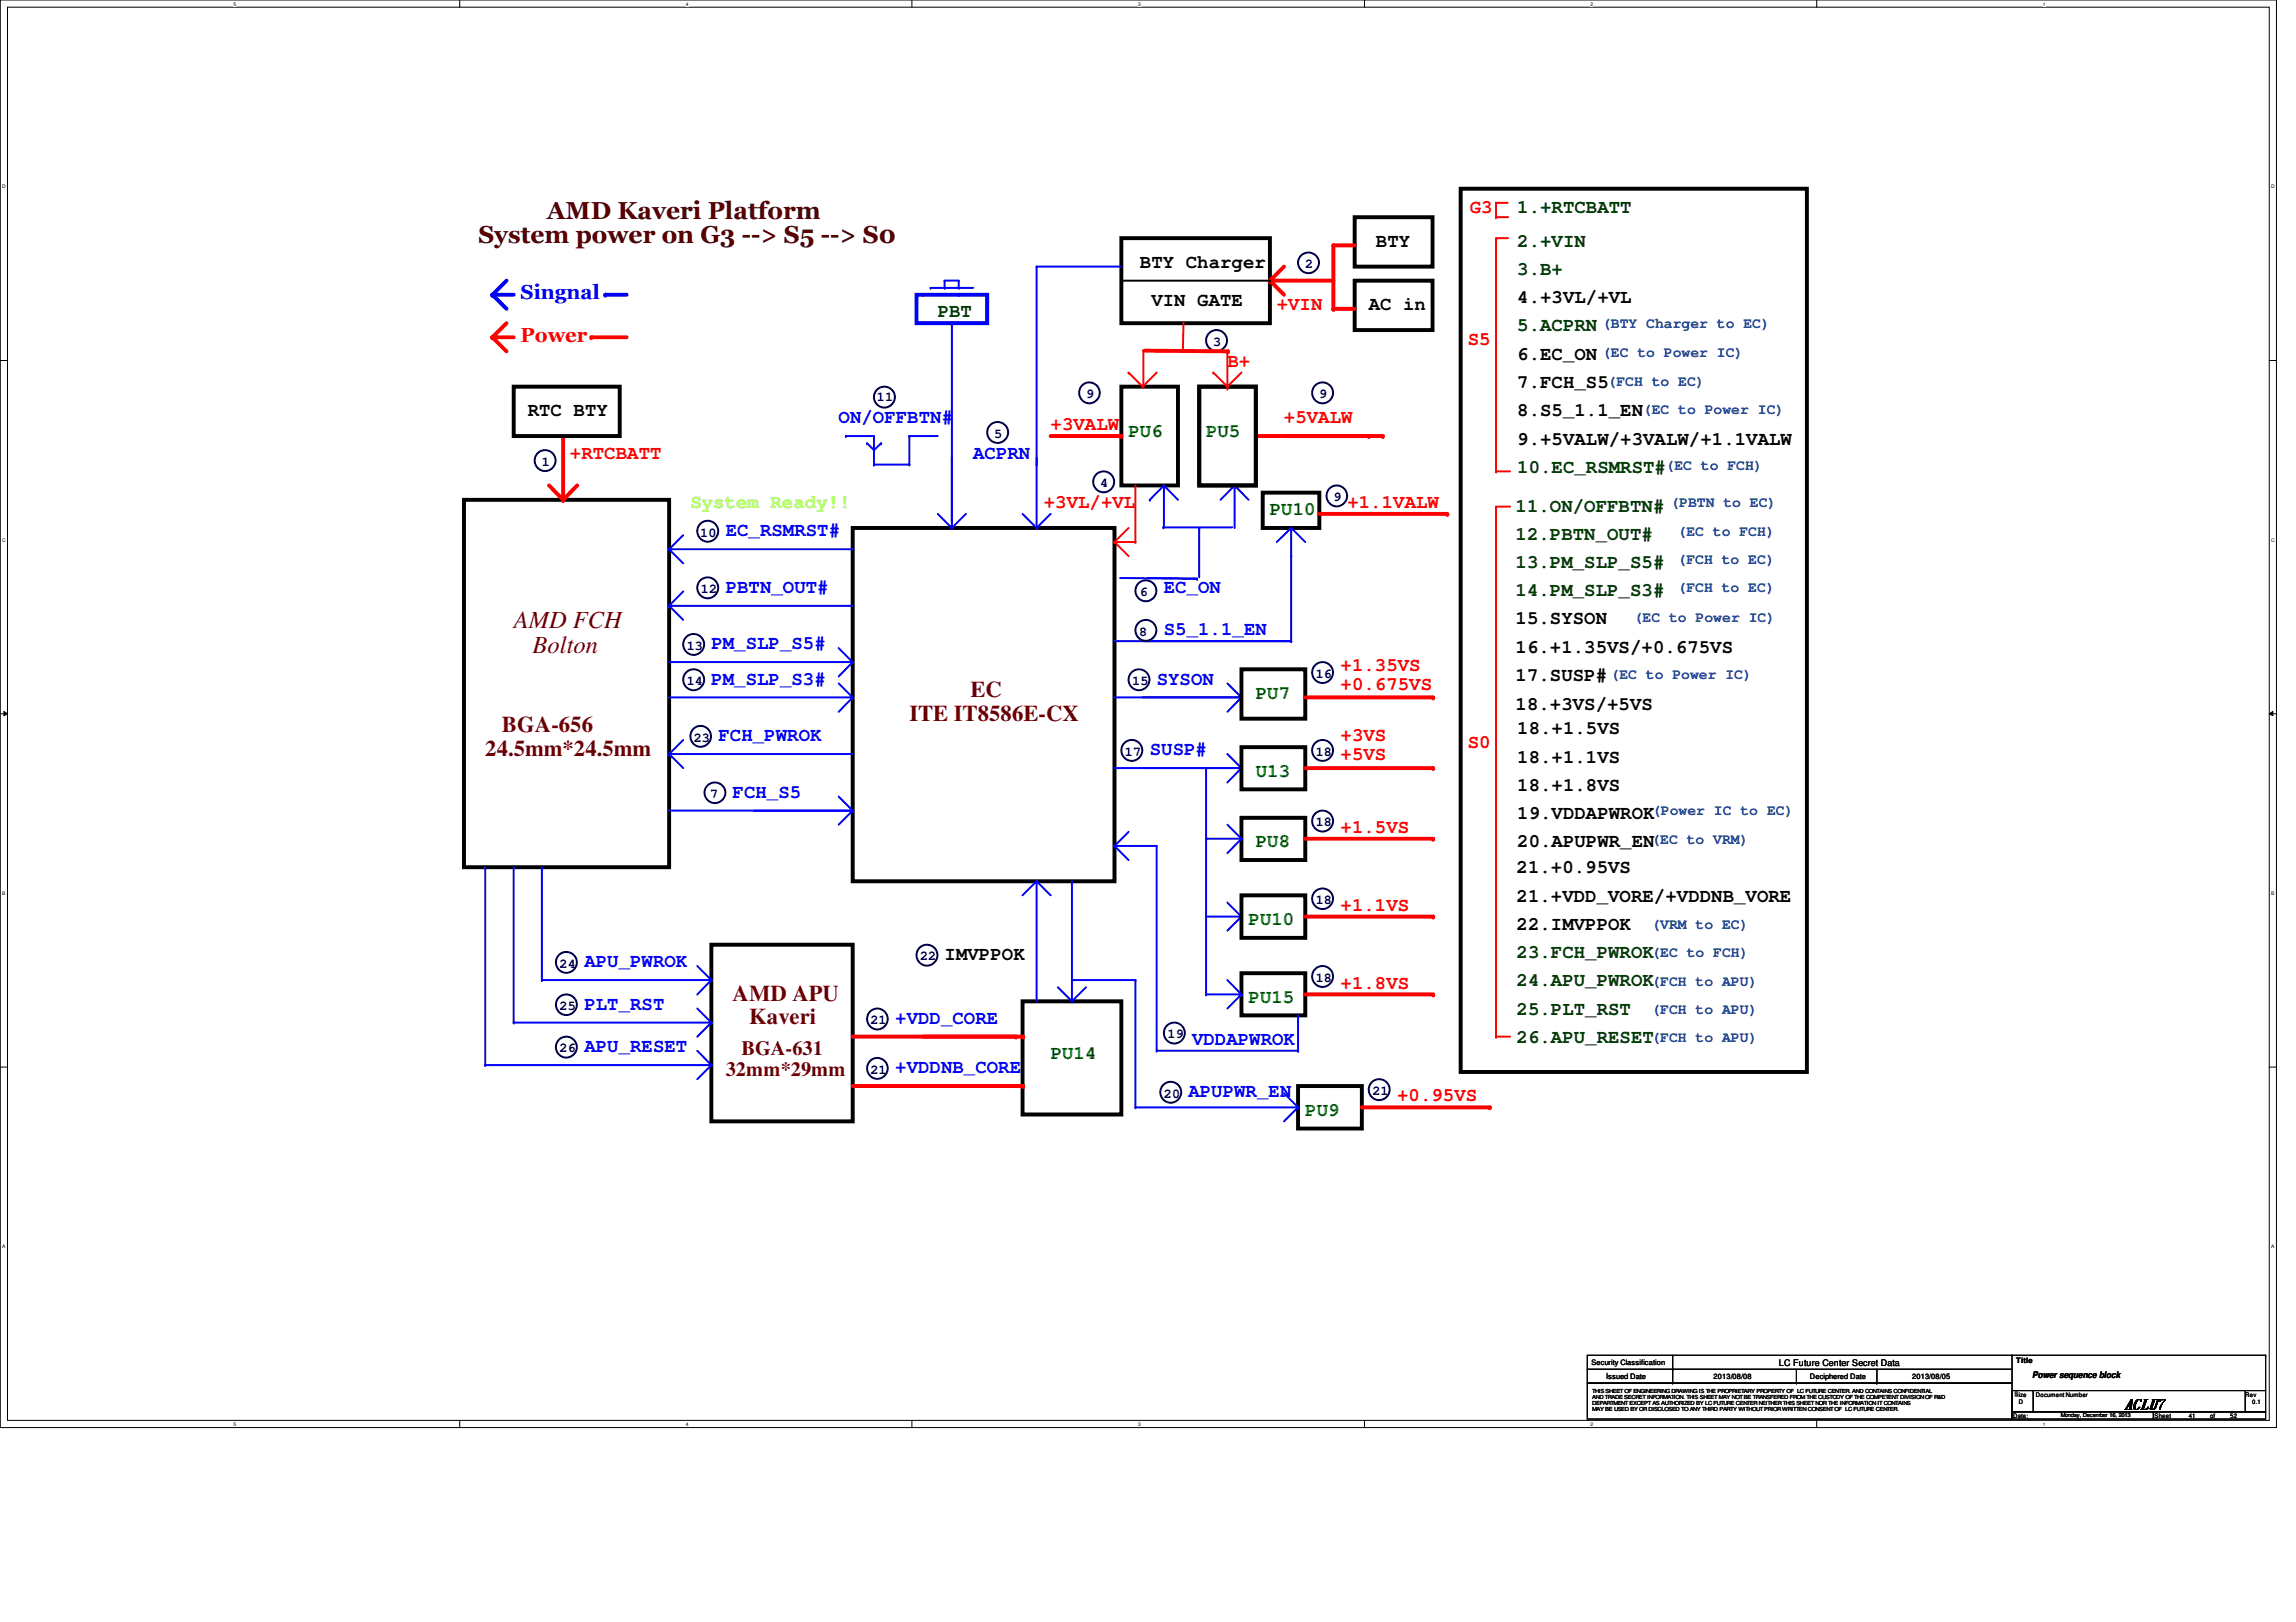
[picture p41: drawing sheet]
<svg xmlns="http://www.w3.org/2000/svg" width="297mm" height="210mm" viewBox="0 0 297 210" stroke-linecap="round" stroke-linejoin="round" font-family="sans-serif">
<defs><g id="words">
<g font-size="3.2" fill="#400000">
<text x="70.8" y="28.3">AMD Kaveri Platform</text>
<text x="61.9" y="31.5">System power on G3 --&gt; S5 --&gt; S0</text>
</g>
<g font-size="3.2" fill="#800000">
<text x="66.5" y="81.2">AMD FCH</text>
<text x="68.9" y="84.5">Bolton</text>
</g>
<g font-size="2.9" fill="#800000">
<text x="64.9" y="94.8">BGA-656</text>
<text x="117.6" y="93.3">ITE IT8586E-CX</text>
<text x="125.6" y="90.2">EC</text>
<text x="62.8" y="97.8">24.5mm*24.5mm</text>
<text x="94.8" y="129.5">AMD APU</text>
<text x="96.9" y="132.5">Kaveri</text>
</g>
<text font-size="2.6" fill="#00f" x="67.3" y="38.7">Singnal</text>
<text font-size="2.6" fill="#f00" x="67.3" y="44.2">Power</text>
<g font-size="2.6" fill="#800000">
<text x="95.9" y="136.5">BGA-631</text>
<text x="93.9" y="139.3">32mm*29mm</text>
</g>
<g font-size="2.5" fill="#f00">
<text x="190.2" y="27.6">G3</text>
<text x="165.2" y="40.1">+VIN</text>
<text x="158.8" y="47.5">B+</text>
<text x="189.9" y="44.7">S5</text>
<text x="73.7" y="59.4">+RTCBATT</text>
<text x="135.9" y="55.7">+3VALW</text>
<text x="166.1" y="54.8">+5VALW</text>
<text x="135" y="65.7">+3VL/+VL</text>
<text x="174.3" y="65.7">+1.1VALW</text>
<text x="173.4" y="86.8">+1.35VS</text>
<text x="173.4" y="89.2">+0.675VS</text>
<text x="173.4" y="95.9">+3VS</text>
<text x="173.4" y="98.4">+5VS</text>
<text x="189.9" y="96.8">S0</text>
<text x="173.4" y="107.8">+1.5VS</text>
<text x="173.4" y="117.9">+1.1VS</text>
<text x="173.4" y="127.9">+1.8VS</text>
<text x="180.8" y="142.5">+0.95VS</text>
</g>
<g font-size="2.5" fill="#004000">
<text x="196.3" y="27.6">1.+RTCBATT</text>
<text x="196.3" y="31.9">2.+VIN</text>
<text x="196.3" y="35.6">3.B+</text>
<text x="121.3" y="41.1">PBT</text>
<text x="196.3" y="42.9">5.ACPRN</text>
<text x="196.3" y="61.2">10.EC_RSMRST#</text>
<text x="196.1" y="66.2">11.ON/OFFBTN#</text>
<text x="196.1" y="69.8">12.PBTN_OUT#</text>
<text x="196.1" y="73.5">13.PM_SLP_S5#</text>
<text x="196.1" y="77.2">14.PM_SLP_S3#</text>
<text x="196.2" y="124">23.FCH_PWROK</text>
<text x="196.2" y="127.6">24.APU_PWROK</text>
<text x="196.2" y="131.3">25.PLT_RST</text>
<text x="196.2" y="135">26.APU_RESET</text>
</g>
<g font-size="2.5">
<text x="147.5" y="34.7">BTY Charger</text>
<text x="178" y="31.9">BTY</text>
<text x="149" y="39.6">VIN GATE</text>
<text x="177.1" y="40.1">AC in</text>
<text x="196.3" y="39.2">4.+3VL/+VL</text>
<text x="196.3" y="46.5">6.EC_ON</text>
<text x="68.3" y="53.8">RTC BTY</text>
<text x="196.3" y="53.8">8.S5_1.1_EN</text>
<text x="196.3" y="50.2">7.FCH_S5</text>
<text x="196.3" y="57.5">9.+5VALW/+3VALW/+1.1VALW</text>
<text x="196.1" y="80.8">15.SYSON</text>
<text x="196.1" y="84.5">16.+1.35VS/+0.675VS</text>
<text x="196.1" y="88.1">17.SUSP#</text>
<text x="196.1" y="91.8">18.+3VS/+5VS</text>
<text x="196.3" y="95">18.+1.5VS</text>
<text x="196.3" y="98.7">18.+1.1VS</text>
<text x="196.3" y="106">19.VDDAPWROK</text>
<text x="196.3" y="102.4">18.+1.8VS</text>
<text x="196.2" y="113">21.+0.95VS</text>
<text x="196.3" y="109.6">20.APUPWR_EN</text>
<text x="196.2" y="116.7">21.+VDD_VORE/+VDDNB_VORE</text>
<text x="122.2" y="124.2">IMVPPOK</text>
<text x="196.2" y="120.3">22.IMVPPOK</text>
</g>
<g font-size="2.5" fill="#00f">
<text x="108.5" y="54.8">ON/OFFBTN#</text>
<text x="125.9" y="59.4">ACPRN</text>
<text x="93.9" y="69.4">EC_RSMRST#</text>
<text x="93.9" y="76.7">PBTN_OUT#</text>
<text x="150.6" y="76.7">EC_ON</text>
<text x="150.6" y="82.2">S5_1.1_EN</text>
<text x="92" y="88.6">PM_SLP_S3#</text>
<text x="92" y="84">PM_SLP_S5#</text>
<text x="149.6" y="88.6">SYSON</text>
<text x="93" y="95.9">FCH_PWROK</text>
<text x="148.8" y="97.7">SUSP#</text>
<text x="94.8" y="103.3">FCH_S5</text>
<text x="75.6" y="125.2">APU_PWROK</text>
<text x="75.6" y="130.7">PLT_RST</text>
<text x="75.6" y="136.1">APU_RESET</text>
<text x="115.8" y="132.5">+VDD_CORE</text>
<text x="154.2" y="135.3">VDDAPWROK</text>
<text x="115.8" y="138.9">+VDDNB_CORE</text>
<text x="153.8" y="142">APUPWR_EN</text>
</g>
<g font-size="2.5" fill="#008000">
<text x="146" y="56.6">PU6</text>
<text x="156" y="56.6">PU5</text>
<text x="164.3" y="66.7">PU10</text>
<text x="162.5" y="90.4">PU7</text>
<text x="162.5" y="100.5">U13</text>
<text x="162.5" y="109.6">PU8</text>
<text x="161.5" y="119.7">PU10</text>
<text x="161.5" y="129.8">PU15</text>
<text x="135.9" y="137.1">PU14</text>
<text x="168.9" y="144.4">PU9</text>
</g>
<text font-size="2.5" fill="#80ff00" x="89.3" y="65.7">System Ready!!</text>
<g font-size="1.9" fill="#004080">
<text x="207.3" y="46.1">(EC to Power IC)</text>
<text x="207.3" y="42.5">(BTY Charger to EC)</text>
<text x="208" y="49.9">(FCH to EC)</text>
<text x="212.6" y="53.6">(EC to Power IC)</text>
<text x="215.5" y="60.8">(EC to FCH)</text>
<text x="216.1" y="65.6">(PBTN to EC)</text>
<text x="217" y="69.3">(EC to FCH)</text>
<text x="217" y="72.9">(FCH to EC)</text>
<text x="217" y="76.6">(FCH to EC)</text>
<text x="211.4" y="80.5">(EC to Power IC)</text>
<text x="208.4" y="87.8">(EC to Power IC)</text>
<text x="213.7" y="105.5">(Power IC to EC)</text>
<text x="213.7" y="109.3">(EC to VRM)</text>
<text x="213.7" y="120.2">(VRM to EC)</text>
<text x="213.7" y="123.9">(EC to FCH)</text>
<text x="213.7" y="127.6">(FCH to APU)</text>
<text x="213.7" y="131.2">(FCH to APU)</text>
<text x="213.7" y="134.9">(FCH to APU)</text>
</g>
<g font-size="1.7" fill="#000040">
<text x="168.9" y="34.7">2</text>
<text x="157" y="44.7">3</text>
<text x="113.4" y="51.9">11</text>
<text x="140.5" y="51.5">9</text>
<text x="170.7" y="51.5">9</text>
<text x="128.6" y="56.6">5</text>
<text x="70.1" y="60.3">1</text>
<text x="142.3" y="63">4</text>
<text x="172.5" y="64.9">9</text>
<text x="90.6" y="69.5">10</text>
<text x="90.7" y="76.8">12</text>
<text x="147.4" y="77.1">6</text>
<text x="147.4" y="82.3">8</text>
<text x="88.9" y="84.1">13</text>
<text x="88.9" y="88.6">14</text>
<text x="146.5" y="88.6">15</text>
<text x="170.2" y="87.7">16</text>
<text x="89.7" y="96">23</text>
<text x="145.5" y="97.8">17</text>
<text x="170.2" y="97.8">18</text>
<text x="91.9" y="103.3">7</text>
<text x="170.2" y="106.9">18</text>
<text x="170.2" y="117">18</text>
<text x="72.4" y="125.2">24</text>
<text x="119" y="124.3">22</text>
<text x="72.4" y="130.7">25</text>
<text x="170.2" y="127">18</text>
<text x="72.4" y="136.2">26</text>
<text x="112.6" y="132.5">21</text>
<text x="151" y="134.4">19</text>
<text x="112.6" y="138.9">21</text>
<text x="150.6" y="142">20</text>
<text x="177.5" y="141.7">21</text>
</g>
<text font-size="1.7" x="274.8" y="182.4">ACLU7</text>
<g font-size="1.2">
<text x="230.1" y="176.8">LC Future Center Secret Data</text>
<text x="262.9" y="178.3">Power sequence block</text>
</g>
<g font-size="1">
<text x="205.9" y="176.7">Security Classification</text>
<text x="207.8" y="178.4">Issued Date</text>
<text x="221.7" y="178.5">2013/08/08</text>
<text x="234.1" y="178.5">Deciphered Date</text>
<text x="247.4" y="178.4">2013/08/05</text>
<text x="260.9" y="176.4">Title</text>
</g>
<g font-size=".8">
<text x="260.5" y="183.5">Date:</text>
<text x="260.6" y="180.7">Size</text>
<text x="261.2" y="181.7">D</text>
<text x="263.4" y="180.7">Document Number</text>
<text x="278.8" y="183.5">Sheet</text>
<text x="283.2" y="183.5">41</text>
<text x="285.9" y="183.5">of</text>
<text x="288.5" y="183.5">52</text>
<text x="290.5" y="180.7">Rev</text>
<text x="291.4" y="181.7">0.1</text>
</g>
<g font-size=".7">
<text x="206" y="181">AND TRADE SECRET INFORMATION. THIS SHEET MAY NOT BE TRANSFERED FROM THE CUSTODY OF THE COMPETENT DIVISION OF R&amp;D</text>
<text x="206" y="181.8">DEPARTMENT EXCEPT AS AUTHORIZED BY LC FUTURE CENTER NEITHER THIS SHEET NOR THE INFORMATION IT CONTAINS</text>
<text x="206" y="182.5">MAY BE USED BY OR DISCLOSED TO ANY THIRD PARTY WITHOUT PRIOR WRITTEN CONSENT OF LC FUTURE CENTER.</text>
<text x="206" y="180.3">THIS SHEET OF ENGINEERING DRAWING IS THE PROPRIETARY PROPERTY OF LC FUTURE CENTER. AND CONTAINS CONFIDENTIAL</text>
<text x="266.6" y="183.3">Monday, December 16, 2013</text>
</g>
<g font-size=".6">
<text x="30.2" y=".7">5</text>
<text x="88.7" y=".7">4</text>
<text x="147.2" y=".7">3</text>
<text x="205.8" y=".7">2</text>
<text x="264.3" y=".7">1</text>
<text x=".3" y="24.4">D</text>
<text x="293.8" y="24.4">D</text>
<text x=".3" y="70.1">C</text>
<text x="293.8" y="70.1">C</text>
<text x=".3" y="115.8">B</text>
<text x="293.8" y="115.8">B</text>
<text x=".3" y="161.5">A</text>
<text x="293.8" y="161.5">A</text>
<text x="30.2" y="184.5">5</text>
<text x="88.7" y="184.5">4</text>
<text x="147.2" y="184.5">3</text>
<text x="205.8" y="184.5">2</text>
<text x="264.3" y="184.5">1</text>
</g>
</g></defs>
<path d="M0 0h294.5v184.7h-294.5zM1 .9h292.6v182.9h-292.6z" fill="none" stroke="#000" stroke-width=".13"/>
<g fill="#fff">
<path d="M30.2 .1h.4v.7h-.4z"/>
<path d="M30.2 183.9h.4v.8h-.4z"/>
</g>
<path d="M59.5 0v.9M59.5 183.8v.9" fill="none" stroke="#000" stroke-width=".13"/>
<g fill="#fff">
<path d="M88.7 .1h.4v.7h-.4z"/>
<path d="M88.7 183.9h.4v.8h-.4z"/>
</g>
<path d="M118 0v.9M118 183.8v.9" fill="none" stroke="#000" stroke-width=".13"/>
<g fill="#fff">
<path d="M147.2 .1h.4v.7h-.4z"/>
<path d="M147.2 183.9h.4v.8h-.4z"/>
</g>
<path d="M176.5 0v.9M176.5 183.8v.9" fill="none" stroke="#000" stroke-width=".13"/>
<g fill="#fff">
<path d="M205.8 .1h.3v.7h-.3z"/>
<path d="M205.8 183.9h.3v.8h-.3z"/>
</g>
<path d="M235 0v.9M235 183.8v.9" fill="none" stroke="#000" stroke-width=".13"/>
<g fill="#fff">
<path d="M264.3 .1h.3v.7h-.3z"/>
<path d="M264.3 183.9h.3v.8h-.3z"/>
<path d="M.3 23.8h.5v.7h-.5z"/>
<path d="M293.8 23.8h.5v.7h-.5z"/>
<path d="M.3 69.5h.5v.7h-.5z"/>
<path d="M293.8 69.5h.5v.7h-.5z"/>
</g>
<path d="M0 46.7h1M293.6 46.7h.9" fill="none" stroke="#000" stroke-width=".13"/>
<g fill="#fff">
<path d="M.3 115.2h.4v.8h-.4z"/>
<path d="M293.8 115.2h.5v.8h-.5z"/>
</g>
<path d="M0 92.4h1M.5 92.1l.5 .3-.5 .2zM293.6 92.4l.4-.3v.5zM293.6 92.4h.9" fill="none" stroke="#000" stroke-width=".13"/>
<path d="M.5 92.1l.5 .3-.5 .2zM293.6 92.4l.4-.3v.5z" fill="#000"/>
<g fill="#fff">
<path d="M.3 161h.4v.7h-.4z"/>
<path d="M293.8 161h.4v.7h-.4z"/>
</g>
<path d="M0 138.1h1M293.6 138.1h.9" fill="none" stroke="#000" stroke-width=".13"/>
<path d="M145.1 30.8h19.2v11h-19.2zM175.3 36.3h10v6.4h-10zM175.3 28.1h10v6.4h-10zM60 64.7h26.6v47.5h-26.6zM110.3 68.3h33.9v45.7h-33.9zM92 122.3h18.3v22.8h-18.3z" fill="none" stroke="#000" stroke-width=".51"/>
<path d="M63.7 38.1h2.8" fill="none" stroke="#00f" stroke-width=".51"/>
<circle cx="63.7" cy="38.1" r=".25" fill="#00f"/>
<path d="M65.5 36.3l-1.8 1.8" fill="none" stroke="#00f" stroke-width=".51"/>
<circle cx="63.7" cy="38.1" r=".25" fill="#00f"/>
<path d="M63.7 38.1l1.8 1.9" fill="none" stroke="#00f" stroke-width=".51"/>
<circle cx="63.7" cy="38.1" r=".25" fill="#00f"/>
<path d="M63.7 43.6h2.8" fill="none" stroke="#f00" stroke-width=".51"/>
<circle cx="63.7" cy="43.6" r=".25" fill="#f00"/>
<path d="M63.7 43.6l1.8 1.9" fill="none" stroke="#f00" stroke-width=".51"/>
<circle cx="63.7" cy="43.6" r=".25" fill="#f00"/>
<path d="M65.5 41.8l-1.8 1.8" fill="none" stroke="#f00" stroke-width=".51"/>
<circle cx="63.7" cy="43.6" r=".25" fill="#f00"/>
<path d="M72.9 56.4v8.3" fill="none" stroke="#f00" stroke-width=".51"/>
<circle cx="72.9" cy="64.7" r=".25" fill="#f00"/>
<path d="M71 62.8l1.9 1.9" fill="none" stroke="#f00" stroke-width=".51"/>
<circle cx="72.9" cy="64.7" r=".25" fill="#f00"/>
<path d="M74.7 62.8l-1.8 1.9" fill="none" stroke="#f00" stroke-width=".51"/>
<circle cx="72.9" cy="64.7" r=".25" fill="#f00"/>
<path d="M164.3 36.3h8.2" fill="none" stroke="#f00" stroke-width=".51"/>
<circle cx="164.3" cy="36.3" r=".25" fill="#f00"/>
<path d="M166.1 34.5l-1.8 1.8" fill="none" stroke="#f00" stroke-width=".51"/>
<circle cx="164.3" cy="36.3" r=".25" fill="#f00"/>
<path d="M164.3 36.3l1.8 1.8" fill="none" stroke="#f00" stroke-width=".51"/>
<circle cx="164.3" cy="36.3" r=".25" fill="#f00"/>
<path d="M172.5 31.7h2.8" fill="none" stroke="#f00" stroke-width=".51"/>
<circle cx="172.5" cy="31.7" r=".25" fill="#f00"/>
<path d="M172.5 40h2.8" fill="none" stroke="#f00" stroke-width=".51"/>
<circle cx="172.5" cy="40" r=".25" fill="#f00"/>
<path d="M172.5 31.7v8.3" fill="none" stroke="#f00" stroke-width=".51"/>
<circle cx="172.5" cy="40" r=".25" fill="#f00"/>
<g fill="none" stroke="#000040" stroke-width=".25">
<circle cx="169.3" cy="34" r="1.34"/>
<circle cx="70.5" cy="59.6" r="1.35"/>
<circle cx="129.1" cy="56" r="1.35"/>
<circle cx="157.4" cy="44.1" r="1.35"/>
<circle cx="171.1" cy="50.8" r="1.35"/>
<circle cx="142.8" cy="62.4" r="1.35"/>
<circle cx="148.2" cy="76.5" r="1.35"/>
</g>
<path d="M134.1 34.5h.1M134.1 34.5v33.8M134.1 34.5h11M132.3 66.5l1.8 1.8M134.1 68.3h.1M134.1 60.1h.1M135.9 66.5l-1.8 1.8M155.1 68.3h.1M155.1 68.3v6.4M159.7 62.8l-1.8 1.9M159.7 62.8h.1M159.7 62.8l1.8 1.9" fill="none" stroke="#00f" stroke-width=".25"/>
<path d="M145.1 50h7.3v12.8h-7.3z" fill="none" stroke="#000" stroke-width=".51"/>
<path d="M144.2 70.1l1.8 1.9M144.2 70.1h2.7M144.2 70.1h.1M146 68.3l-1.8 1.8M146.9 70.1h.1M146.9 62.8v7.3" fill="none" stroke="#f00" stroke-width=".25"/>
<path d="M145.1 36.3h19.2M164.3 36.3h.1" fill="none" stroke="#000" stroke-width=".25"/>
<path d="M162.5 56.4h14.6" fill="none" stroke="#f00" stroke-width=".51"/>
<circle cx="177.1" cy="56.4" r=".25" fill="#f00"/>
<path d="M166.1 56.4h12.8" fill="none" stroke="#f00" stroke-width=".51"/>
<circle cx="178.9" cy="56.4" r=".25" fill="#f00"/>
<path d="M163.4 63.8h7.3v4.5h-7.3z" fill="none" stroke="#000" stroke-width=".51"/>
<circle cx="172.9" cy="64.2" r="1.35" fill="none" stroke="#000040" stroke-width=".25"/>
<path d="M170.7 66.5h16.5" fill="none" stroke="#f00" stroke-width=".51"/>
<circle cx="187.2" cy="66.5" r=".25" fill="#f00"/>
<g fill="none" stroke="#000040" stroke-width=".25">
<circle cx="114.4" cy="51.4" r="1.35"/>
<circle cx="91.6" cy="68.7" r="1.35"/>
<circle cx="91.6" cy="76.1" r="1.35"/>
<circle cx="89.7" cy="83.4" r="1.35"/>
<circle cx="89.7" cy="88" r="1.35"/>
<circle cx="147.4" cy="88" r="1.35"/>
</g>
<g fill="none" stroke="#00f" stroke-width=".25">
<path d="M119.5 38.1h2.7M119.5 38.1h.1M120.4 37.3h5.5M120.4 37.3h.1M122.2 36.3h.1M122.2 37.3h.1M122.2 36.3v1M122.2 36.3h1.8v1M124 38.1h2.8M124 37.3h.1M124 38.1h.1M109.4 56.4h3.7v3.7"/>
<path d="M109.4 56.4h.1M112.2 57.4l.9 .9 .9-.9M112.2 57.4h.1M114 57.4h.1M117.6 56.4h.1M117.6 56.4v3.7M117.6 56.4h3.7M123.1 41.8v26.5M86.6 71.1h23.7M86.6 78.4h23.7M86.6 71.1l1.8 1.8M86.6 78.4l1.8 1.8"/>
<path d="M86.6 71.1h.1M86.6 78.4h.1M88.4 69.3l-1.8 1.8M88.4 76.5l-1.8 1.9M113.1 60.1h.1M113.1 60.1h4.5M117.6 60.1h.1M121.3 66.5l1.8 1.8M123.1 68.3h.1M123.1 67.4h.1M125 66.5l-1.9 1.8M86.6 85.7h23.7"/>
<path d="M86.6 90.3h23.7M108.5 83.9l1.8 1.8M108.5 88.4l1.8 1.9M110.3 85.7l-1.8 1.8M110.3 90.3l-1.8 1.8M110.3 85.7h.1M110.3 90.3h.1M144.2 90.3h16.4M158.8 88.4l1.8 1.9M160.6 90.3h.1M160.6 90.3l-1.8 1.8"/>
</g>
<path d="M118.6 38.1h9.1v3.7h-9.1z" fill="none" stroke="#00f" stroke-width=".51"/>
<path d="M160.6 86.6h8.3v6.4h-8.3z" fill="none" stroke="#000" stroke-width=".51"/>
<path d="M168.9 90.3h16.5" fill="none" stroke="#f00" stroke-width=".51"/>
<circle cx="185.4" cy="90.3" r=".25" fill="#f00"/>
<g fill="none" stroke="#000040" stroke-width=".25">
<circle cx="146.4" cy="97.1" r="1.35"/>
<circle cx="171.1" cy="87" r="1.35"/>
</g>
<path d="M144.2 99.4h16.4M156 99.4v29.3M158.8 97.6l1.8 1.8M160.6 99.4h.1M160.6 99.4l-1.8 1.9M156 128.7h.1" fill="none" stroke="#00f" stroke-width=".25"/>
<path d="M160.6 96.7h8.3v5.5h-8.3zM160.6 125.9h8.3v5.5h-8.3z" fill="none" stroke="#000" stroke-width=".51"/>
<path d="M168.9 99.4h16.5" fill="none" stroke="#f00" stroke-width=".51"/>
<circle cx="185.4" cy="99.4" r=".25" fill="#f00"/>
<path d="M160.6 105.8h8.3v5.5h-8.3z" fill="none" stroke="#000" stroke-width=".51"/>
<path d="M156 108.5h4.6M158.8 106.7l1.8 1.8M160.6 108.5h.1M160.6 108.5l-1.8 1.9" fill="none" stroke="#00f" stroke-width=".25"/>
<path d="M168.9 128.7h16.5" fill="none" stroke="#f00" stroke-width=".51"/>
<circle cx="185.4" cy="128.7" r=".25" fill="#f00"/>
<path d="M168.9 108.5h16.5" fill="none" stroke="#f00" stroke-width=".51"/>
<circle cx="185.4" cy="108.5" r=".25" fill="#f00"/>
<g fill="none" stroke="#000040" stroke-width=".25">
<circle cx="171.1" cy="97.1" r="1.35"/>
<circle cx="171.1" cy="106.3" r="1.35"/>
<circle cx="151.9" cy="133.7" r="1.35"/>
<circle cx="171.1" cy="126.4" r="1.35"/>
</g>
<path d="M132.3 129.6h12.8v14.6h-12.8z" fill="none" stroke="#000" stroke-width=".51"/>
<path d="M110.3 140.5h22.1" fill="none" stroke="#f00" stroke-width=".51"/>
<circle cx="132.4" cy="140.5" r=".25" fill="#f00"/>
<path d="M110.3 134.2h21.1" fill="none" stroke="#f00" stroke-width=".51"/>
<circle cx="131.4" cy="134.2" r=".25" fill="#f00"/>
<path d="M119.5 134.2h12.9" fill="none" stroke="#f00" stroke-width=".51"/>
<circle cx="132.4" cy="134.2" r=".25" fill="#f00"/>
<g fill="none" stroke="#000040" stroke-width=".25">
<circle cx="113.5" cy="138.3" r="1.35"/>
<circle cx="113.5" cy="131.9" r="1.35"/>
<circle cx="119.9" cy="123.6" r="1.35"/>
</g>
<path d="M134.1 114h.1M134.1 114v15.6M134.1 114l1.8 1.9M134.1 114l-1.8 1.9M138.7 114v15.6M156 118.6h4.6M158.8 116.8l1.8 1.8M160.6 118.6h.1M160.6 118.6l-1.8 1.8M136.9 127.8l1.8 1.8M138.7 129.6h.1M140.5 127.8l-1.8 1.8" fill="none" stroke="#00f" stroke-width=".25"/>
<path d="M167.9 140.5h8.3v5.5h-8.3z" fill="none" stroke="#000" stroke-width=".51"/>
<path d="M176.2 143.3h16.5" fill="none" stroke="#f00" stroke-width=".51"/>
<circle cx="192.7" cy="143.3" r=".25" fill="#f00"/>
<g fill="none" stroke="#000040" stroke-width=".25">
<circle cx="90.6" cy="95.3" r="1.35"/>
<circle cx="73.3" cy="135.5" r="1.35"/>
<circle cx="73.3" cy="124.5" r="1.35"/>
<circle cx="73.3" cy="130" r="1.34"/>
<circle cx="151.5" cy="141.3" r="1.35"/>
<circle cx="178.4" cy="141" r="1.35"/>
</g>
<g fill="none" stroke="#00f" stroke-width=".25">
<path d="M86.6 97.6h23.7M86.6 97.6l1.8 1.8M86.6 97.6h.1M88.4 95.8l-1.8 1.8M62.8 112.2v25.6M66.5 112.2v20.1M70.1 112.2v14.6M144.2 109.5l1.8 1.8M144.2 109.5h5.4v26.5M144.2 109.5h.1M146 107.7l-1.8 1.8M62.8 137.8h.1"/>
<path d="M62.8 137.8h29.2M66.5 132.3h.1M66.5 132.3h25.5M70.1 126.8h.1M70.1 126.8h21.9M90.2 125l1.8 1.8M90.2 130.5l1.8 1.8M90.2 136l1.8 1.8M92 126.8l-1.8 1.9M92 132.3l-1.8 1.9M92 137.8l-1.8 1.9M92 126.8h.1"/>
<path d="M92 132.3h.1M92 137.8h.1M138.7 126.8h8.2M146.9 126.8h.1M149.6 136h.1M149.6 136h18.3M167.9 136h.1M167.9 131.4v4.6M146.9 143.3h21M166.1 141.5l1.8 1.8M167.9 143.3l-1.8 1.8M167.9 143.3h.1"/>
</g>
<path d="M66.5 50h13.7v6.4h-13.7z" fill="none" stroke="#000" stroke-width=".51"/>
<path d="M78.3 38.1h2.8" fill="none" stroke="#00f" stroke-width=".51"/>
<circle cx="78.3" cy="38.1" r=".25" fill="#00f"/>
<path d="M76.5 43.6h4.6" fill="none" stroke="#f00" stroke-width=".51"/>
<circle cx="76.5" cy="43.6" r=".25" fill="#f00"/>
<g fill="none" stroke="#f00" stroke-width=".25">
<path d="M193.5 26.2h1.5M193.5 28.1h.1M193.5 26.2h.1M193.5 26.2v1.9M193.5 30.8v30.2M193.5 28.1h1.6M193.6 30.8h.1M193.6 30.8h1.5M193.5 61h1.9M193.5 65.6h1.9M193.5 61h.1M193.5 65.6h.1"/>
<path d="M193.5 65.6v68.6M193.5 134.2h1.9M193.5 134.2h.1"/>
</g>
<g fill="none" stroke="#00f" stroke-width=".25">
<path d="M167 68.3l-1.8 1.8M167 72h.1M167 68.3h.1M167 68.3v14.7M167 68.3l1.9 1.8M144.2 83h22.8M167 83h.1M86.6 104.9h23.7M108.5 103.1l1.8 1.8M110.3 104.9l-1.8 1.8M110.3 104.9h.1M146.9 126.8v16.5"/>
<path d="M146.9 143.3h.1"/>
</g>
<g fill="none" stroke="#000040" stroke-width=".25">
<circle cx="148.2" cy="81.6" r="1.35"/>
<circle cx="92.5" cy="102.6" r="1.34"/>
</g>
<path d="M189 24.4h44.8v114.3h-44.8zM160.6 115.9h8.3v5.5h-8.3z" fill="none" stroke="#000" stroke-width=".51"/>
<path d="M168.9 118.6h16.5" fill="none" stroke="#f00" stroke-width=".51"/>
<circle cx="185.4" cy="118.6" r=".25" fill="#f00"/>
<circle cx="171.1" cy="116.3" r="1.34" fill="none" stroke="#000040" stroke-width=".25"/>
<path d="M148.8 64.7h.1M150.6 62.8h.1M150.6 62.8l-1.8 1.9M150.6 62.8l1.8 1.9M156 128.7h4.6M158.8 126.8l1.8 1.9M160.6 128.7h.1M160.6 128.7l-1.8 1.8" fill="none" stroke="#00f" stroke-width=".25"/>
<path d="M155.1 50h7.4v12.8h-7.4z" fill="none" stroke="#000" stroke-width=".51"/>
<path d="M146 48.2h.1M146 48.2l1.8 1.8M147.8 50h.1M149.6 48.2l-1.8 1.8M157 48.2h.1M157 48.2l1.8 1.8M158.8 50h.1M160.6 48.2l-1.8 1.8" fill="none" stroke="#f00" stroke-width=".25"/>
<path d="M135.9 56.4h9.2" fill="none" stroke="#f00" stroke-width=".51"/>
<circle cx="145.1" cy="56.4" r=".25" fill="#f00"/>
<circle cx="140.9" cy="50.8" r="1.35" fill="none" stroke="#000040" stroke-width=".25"/>
<path d="M147.9 50h.1M147.9 45.3v4.7M158.8 50.3h.1M158.8 45.6v4.7" fill="none" stroke="#f00" stroke-width=".25"/>
<path d="M148.1 45.4l10.8 .1" fill="none" stroke="#f00" stroke-width=".51"/>
<circle cx="158.9" cy="45.5" r=".25" fill="#f00"/>
<path d="M153 45.3h.1M153.1 41.7l-.1 3.6" fill="none" stroke="#f00" stroke-width=".25"/>
<path d="M144.9 74.8l10 .1M148.5 74.8l6.4 .1M150.5 68.2h8.9M150.5 68.2h.1M150.6 63.1h.1M150.6 63.1v5.2M154.9 74.9h.1M159.7 63.1h.1M159.7 63.1v5.2" fill="none" stroke="#00f" stroke-width=".25"/>
<g fill="none" stroke="#000" stroke-width=".13">
<path d="M205.4 175.4h54.9v1.8h-54.9zM205.4 177.2h54.9v1.8h-54.9zM205.4 179h54.9v4.6h-54.9zM216.4 175.4v3.6M216.4 179h.1M216.4 177.2h.1M232.4 179h.1M232.4 177.2v1.8M242.8 179h.1M242.8 177.2v1.8M260.2 175.4h32.9M260.3 180h2.8v2.7h-2.8z"/>
<path d="M263.1 180h27.4v2.7h-27.4zM290.5 180h2.6v2.7h-2.6zM293.1 175.4h.1M293.1 175.4v4.6M260.3 182.7h18.3v.9h-18.3zM278.6 182.7h14.5v.9h-14.5z"/>
</g>
<use href="#words"/>
</svg>
